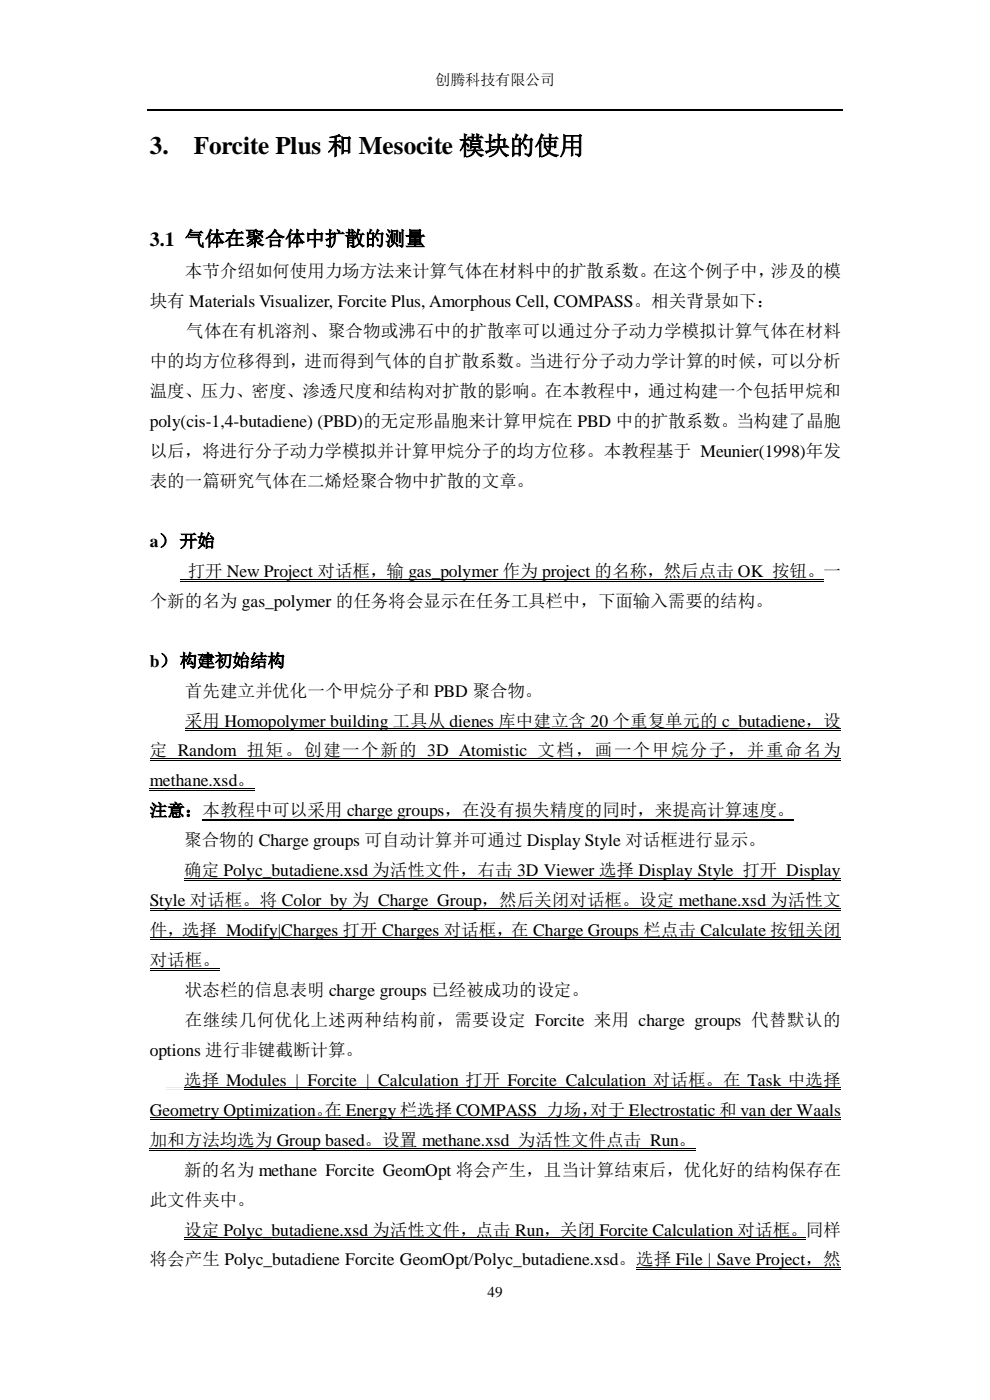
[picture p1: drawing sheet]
<svg xmlns="http://www.w3.org/2000/svg" width="210mm" height="297mm" viewBox="0 0 210 297" stroke-linecap="round" stroke-linejoin="round" font-family="sans-serif">
<defs><g id="words">
<g font-size="5.3">
<text x="31.8" y="32.8">3.</text>
<text x="41.1" y="32.8">Forcite Plus 和 Mesocite 模块的使用</text>
</g>
<text font-size="4.2" x="31.8" y="52.1">3.1 气体在聚合体中扩散的测量</text>
<g font-size="3.7">
<text x="39.2" y="58.9">本节介绍如何使用力场方法来计算气体在材料中的扩散系数。在这个例子中，涉及的模</text>
<text x="31.8" y="65.2">块有 Materials Visualizer, Forcite Plus, Amorphous Cell, COMPASS。相关背景如下：</text>
<text x="39.5" y="71.6">气体在有机溶剂、聚合物或沸石中的扩散率可以通过分子动力学模拟计算气体在材料</text>
<text x="31.8" y="77.9">中的均方位移得到，进而得到气体的自扩散系数。当进行分子动力学计算的时候，可以分析</text>
<text x="31.8" y="84.3">温度、压力、密度、渗透尺度和结构对扩散的影响。在本教程中，通过构建一个包括甲烷和</text>
<text x="31.8" y="90.6">poly(cis-1,4-butadiene) (PBD)的无定形晶胞来计算甲烷在 PBD 中的扩散系数。当构建了晶胞</text>
<text x="31.8" y="97">以后，将进行分子动力学模拟并计算甲烷分子的均方位移。本教程基于 Meunier(1998)年发</text>
<text x="31.8" y="103.3">表的一篇研究气体在二烯烃聚合物中扩散的文章。</text>
<text x="31.8" y="116">a） 开始</text>
<text x="39.8" y="122.4">打开 New Project 对话框，输 gas_polymer 作为 project 的名称，然后点击 OK 按钮。一</text>
<text x="31.8" y="128.7">个新的名为 gas_polymer 的任务将会显示在任务工具栏中，下面输入需要的结构。</text>
<text x="31.8" y="141.4">b）构建初始结构</text>
<text x="39.2" y="147.8">首先建立并优化一个甲烷分子和 PBD 聚合物。</text>
<text x="39.2" y="154.1">采用 Homopolymer building 工具从 dienes 库中建立含 20 个重复单元的 c_butadiene，设</text>
<text x="31.8" y="160.5">定 Random 扭矩。创建一个新的 3D Atomistic 文档，画一个甲烷分子，并重命名为</text>
<text x="31.8" y="166.8">methane.xsd。</text>
<text x="31.8" y="173.2">注意：本教程中可以采用 charge groups，在没有损失精度的同时，来提高计算速度。</text>
<text x="39" y="179.5">聚合物的 Charge groups 可自动计算并可通过 Display Style 对话框进行显示。</text>
<text x="39" y="185.9">确定 Polyc_butadiene.xsd 为活性文件，右击 3D Viewer 选择 Display Style 打开 Display</text>
<text x="31.8" y="192.2">Style 对话框。将 Color by 为 Charge Group，然后关闭对话框。设定 methane.xsd 为活性文</text>
<text x="31.8" y="198.6">件，选择 Modify|Charges 打开 Charges 对话框，在 Charge Groups 栏点击 Calculate 按钮关闭</text>
<text x="31.8" y="205">对话框。</text>
<text x="39.2" y="211.3">状态栏的信息表明 charge groups 已经被成功的设定。</text>
<text x="39.2" y="217.7">在继续几何优化上述两种结构前，需要设定 Forcite 来用 charge groups 代替默认的</text>
<text x="31.8" y="224">options 进行非键截断计算。</text>
<text x="39" y="230.4">选择 Modules | Forcite | Calculation 打开 Forcite Calculation 对话框。在 Task 中选择</text>
<text x="31.8" y="236.7">Geometry Optimization。</text>
<text x="68.9" y="236.7">在 Energy 栏选择 COMPASS 力场，</text>
<text x="125.2" y="236.7">对于 Electrostatic 和 van der Waals</text>
<text x="31.8" y="243.1">加和方法均选为 Group based。设置 methane.xsd 为活性文件点击 Run。</text>
<text x="39" y="249.4">新的名为 methane Forcite GeomOpt 将会产生，且当计算结束后，优化好的结构保存在</text>
<text x="31.8" y="255.8">此文件夹中。</text>
<text x="39" y="262.1">设定 Polyc_butadiene.xsd 为活性文件，点击 Run，关闭 Forcite Calculation 对话框。同样</text>
<text x="31.8" y="268.5">将会产生 Polyc_butadiene Forcite GeomOpt/Polyc_butadiene.xsd。选择 File | Save Project，然</text>
</g>
<g font-size="3.2">
<text x="92.3" y="18.1">创腾科技有限公司</text>
<text x="103.4" y="275.2">49</text>
</g>
</g></defs>
<path d="M31.3 23.2h147.5" fill="none" stroke="#000" stroke-width=".25"/>
<g fill="none" stroke="#000" stroke-width=".21">
<path d="M38.2 122.9h136.4M38.2 123.3h136.4M39.2 154.6h139.1M39.2 155.1h139.1M31.8 161h146.5M31.8 161.4h146.5M31.8 167.2h22.3M31.8 167.6h22.3M31.8 192.8h146.5M31.8 193.2h146.5M31.8 199h146.5M31.8 199.4h146.5"/>
<path d="M39 186.3h139.3M39 186.7h139.3M31.8 205.5h14.8M31.8 206h14.8M31.8 237.1h146.5M31.8 237.5h146.5M39 230.7h139.3M39 231.2h139.3M31.8 243.6h115.8M31.8 244h115.8M39 262.5h131.9M39 262.9h131.9"/>
<path d="M134.9 268.9h43.4M134.9 269.3h43.4"/>
</g>
<path d="M42.9 173.9h125.6" fill="none" stroke="#000" stroke-width=".42"/>
<path d="M35.3 230.7h3.7M35.3 231.2h3.7" fill="none" stroke="#eeece1" stroke-width=".21"/>
<use href="#words"/>
</svg>
